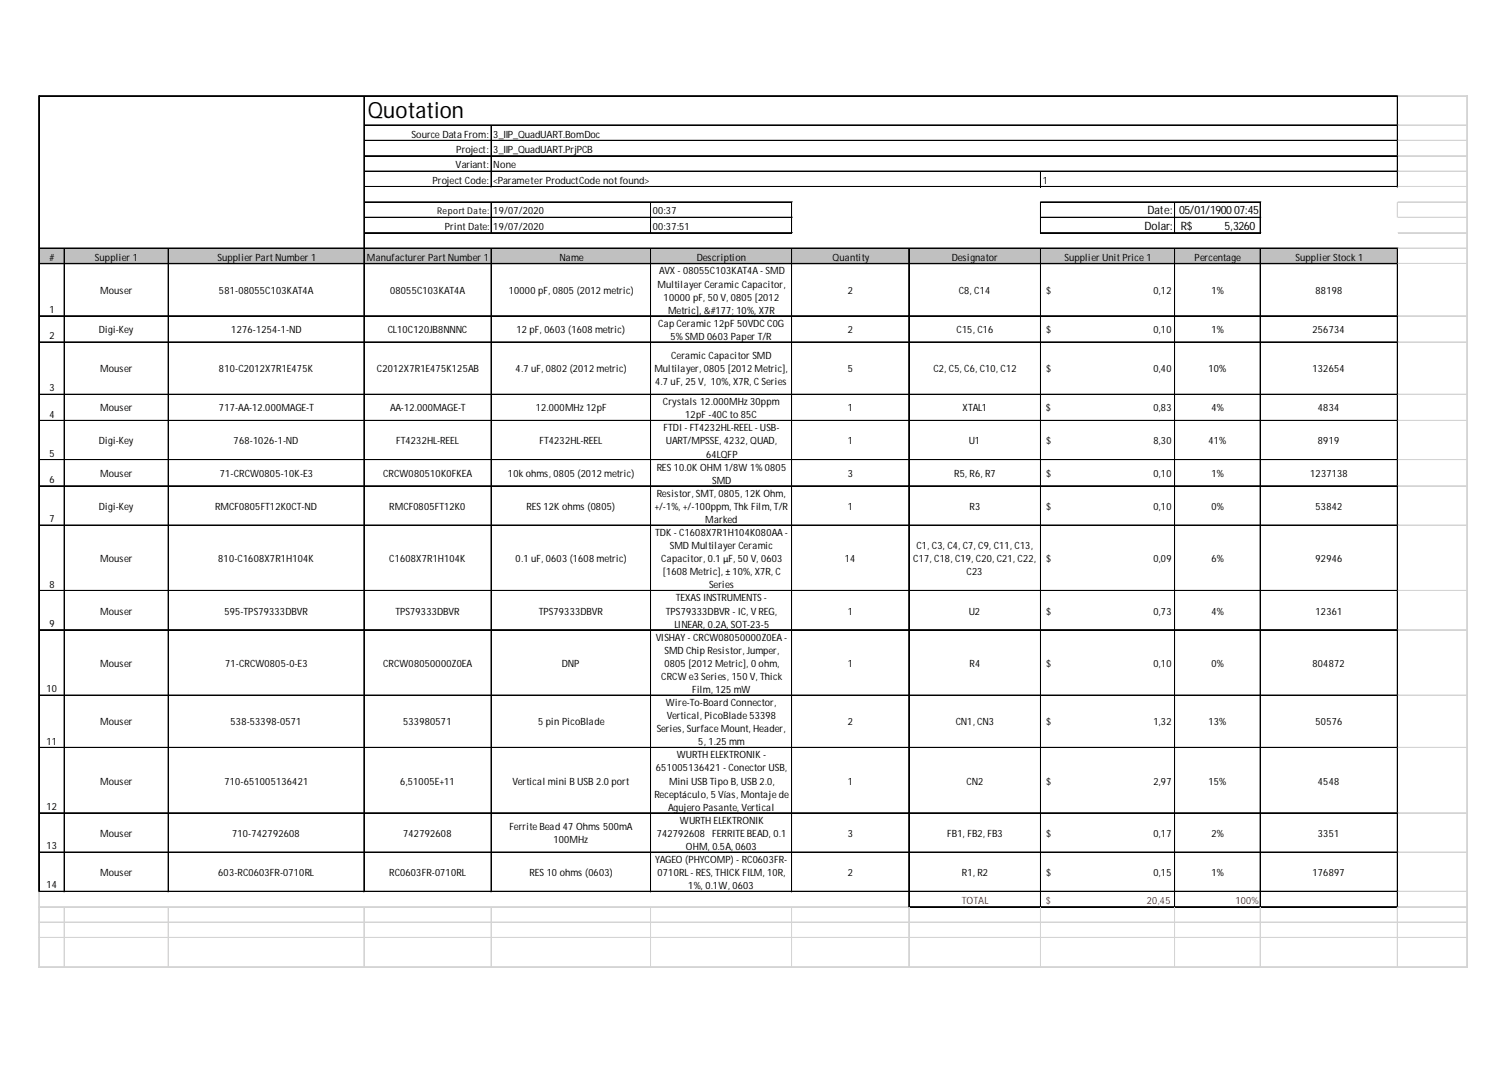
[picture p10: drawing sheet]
<svg xmlns="http://www.w3.org/2000/svg" width="297mm" height="210mm" viewBox="0 0 297 210" stroke-linecap="round" stroke-linejoin="round" font-family="sans-serif">
<defs><g id="words">
<text font-size="4.4" x="72.4" y="23.2">Quotation</text>
<g font-size="2.3">
<text x="225.3" y="45.2">Dolar:</text>
<text x="225.9" y="42.2">Date:</text>
<text x="232.1" y="42.2">05/01/190007:45</text>
<text x="232.4" y="45.2">R$</text>
<text x="241.1" y="45.2">5,3260</text>
</g>
<g font-size="2">
<text x="81" y="27.1">Source Data From:</text>
<text x="97.1" y="27.1">3_IIP_QuadUART.BomDoc</text>
<text x="89.7" y="33.1">Variant:</text>
<text x="89.8" y="30.1">Project:</text>
<text x="97.1" y="30.1">3_IIP_QuadUART.PrjPCB</text>
<text x="97.1" y="33.1">None</text>
<text x="85.1" y="36.2">Project Code:</text>
<text x="97.1" y="36.2">&lt;Parameter ProductCode not found&gt;</text>
<text x="205.3" y="36.2">1</text>
<text x="87.5" y="45.3">PrintDate:</text>
<text x="97.1" y="42.2">19/07/2020</text>
<text x="97.1" y="45.3">19/07/2020</text>
<text x="128.5" y="42.2">00:37</text>
<text x="128.5" y="45.3">00:37:51</text>
<text x="9.7" y="51.3">#</text>
<text x="18.7" y="51.3">Supplier 1</text>
<text x="42.8" y="51.3">Supplier PartNumber 1</text>
<text x="72.2" y="51.3">Manufacturer PartNumber 1</text>
<text x="110.2" y="51.3">Name</text>
<text x="137.2" y="51.3">Description</text>
<text x="163.9" y="51.3">Quantity</text>
<text x="187.4" y="51.3">Designator</text>
<text x="209.5" y="51.3">Supplier UnitPrice 1</text>
<text x="235.1" y="51.3">Percentage</text>
<text x="255" y="51.3">Supplier Stock 1</text>
<text x="19.7" y="57.8">Mouser</text>
<text x="43.1" y="57.8">581-08055C103KAT4A</text>
<text x="76.8" y="57.8">08055C103KAT4A</text>
<text x="100.1" y="57.8">10000pF, 0805 (2012metric)</text>
<text x="129.4" y="56.6">Multilayer Ceramic Capacitor,</text>
<text x="129.7" y="54">AVX - 08055C103KAT4A - SMD</text>
<text x="130.6" y="59.2">10000pF, 50V, 0805 [2012</text>
<text x="166.9" y="57.8">2</text>
<text x="188.7" y="57.8">C8, C14</text>
<text x="205.9" y="57.8">$</text>
<text x="227.1" y="57.8">0,12</text>
<text x="238.5" y="57.8">1%</text>
<text x="259" y="57.8">88198</text>
<text x="9.7" y="61.6">1</text>
<text x="19.4" y="65.6">Digi-Key</text>
<text x="45.5" y="65.6">1276-1254-1-ND</text>
<text x="76.3" y="65.6">CL10C120JB8NNNC</text>
<text x="101.7" y="65.6">12 pF, 0603 (1608metric)</text>
<text x="129.6" y="64.3">Cap Ceramic 12pF 50VDC C0G</text>
<text x="131.5" y="61.8">Metric], &amp;#177; 10%, X7R</text>
<text x="166.9" y="65.6">2</text>
<text x="188.3" y="65.6">C15, C16</text>
<text x="205.9" y="65.6">$</text>
<text x="227.1" y="65.6">0,10</text>
<text x="238.5" y="65.6">1%</text>
<text x="258.4" y="65.6">256734</text>
<text x="9.7" y="66.8">2</text>
<text x="132" y="66.9">5%SMD 0603 Paper T/R</text>
<text x="132.1" y="70.7">Ceramic Capacitor SMD</text>
<text x="9.7" y="77.1">3</text>
<text x="19.7" y="73.3">Mouser</text>
<text x="43.1" y="73.3">810-C2012X7R1E475K</text>
<text x="74.2" y="73.3">C2012X7R1E475K125AB</text>
<text x="101.5" y="73.3">4.7 uF, 0802 (2012metric)</text>
<text x="128.8" y="73.3">Multilayer, 0805 [2012Metric],</text>
<text x="129" y="75.9">4.7 uF, 25V, 10%, X7R, C Series</text>
<text x="166.9" y="73.3">5</text>
<text x="183.7" y="73.3">C2, C5, C6, C10, C12</text>
<text x="205.9" y="73.3">$</text>
<text x="227.1" y="73.3">0,40</text>
<text x="237.9" y="73.3">10%</text>
<text x="258.4" y="73.3">132654</text>
<text x="9.7" y="82.2">4</text>
<text x="19.7" y="81">Mouser</text>
<text x="43.1" y="81">717-AA-12.000MAGE-T</text>
<text x="76.8" y="81">AA-12.000MAGE-T</text>
<text x="105.4" y="81">12.000MHz 12pF</text>
<text x="130.5" y="79.8">Crystals 12.000MHz 30ppm</text>
<text x="134.9" y="82.4">12pF -40C to 85C</text>
<text x="166.9" y="81">1</text>
<text x="189.5" y="81">XTAL1</text>
<text x="205.9" y="81">$</text>
<text x="227.1" y="81">0,83</text>
<text x="238.5" y="81">4%</text>
<text x="259.4" y="81">4834</text>
<text x="9.7" y="89.9">5</text>
<text x="19.4" y="87.5">Digi-Key</text>
<text x="46" y="87.5">768-1026-1-ND</text>
<text x="78" y="87.5">FT4232HL-REEL</text>
<text x="106.2" y="87.5">FT4232HL-REEL</text>
<text x="130.6" y="84.9">FTDI - FT4232HL-REEL- USB-</text>
<text x="131.1" y="87.5">UART/MPSSE, 4232, QUAD,</text>
<text x="166.9" y="87.5">1</text>
<text x="190.7" y="87.5">U1</text>
<text x="205.9" y="87.5">$</text>
<text x="227.1" y="87.5">8,30</text>
<text x="237.9" y="87.5">41%</text>
<text x="259.4" y="87.5">8919</text>
<text x="9.7" y="95.1">6</text>
<text x="19.7" y="93.9">Mouser</text>
<text x="43.3" y="93.9">71-CRCW0805-10K-E3</text>
<text x="75.4" y="93.9">CRCW080510K0FKEA</text>
<text x="100" y="93.9">10k ohms, 0805 (2012metric)</text>
<text x="129.3" y="92.7">RES 10.0K OHM 1/8W 1%0805</text>
<text x="139" y="90.1">64LQFP</text>
<text x="140.2" y="95.3">SMD</text>
<text x="166.9" y="93.9">3</text>
<text x="187.8" y="93.9">R5, R6, R7</text>
<text x="205.9" y="93.9">$</text>
<text x="227.1" y="93.9">0,10</text>
<text x="238.5" y="93.9">1%</text>
<text x="257.9" y="93.9">1237138</text>
<text x="19.4" y="100.4">Digi-Key</text>
<text x="42.3" y="100.4">RMCF0805FT12K0CT-ND</text>
<text x="76.6" y="100.4">RMCF0805FT12K0</text>
<text x="103.6" y="100.4">RES 12K ohms (0805)</text>
<text x="128.8" y="100.4">+/-1%, +/-100ppm, Thk Film, T/R</text>
<text x="129.3" y="97.8">Resistor, SMT, 0805, 12K Ohm,</text>
<text x="166.9" y="100.4">1</text>
<text x="190.9" y="100.4">R3</text>
<text x="205.9" y="100.4">$</text>
<text x="227.1" y="100.4">0,10</text>
<text x="238.5" y="100.4">0%</text>
<text x="259" y="100.4">53842</text>
<text x="9.7" y="102.8">7</text>
<text x="129" y="105.6">TDK - C1608X7R1H104K080AA -</text>
<text x="138.8" y="103">Marked</text>
<text x="19.7" y="110.7">Mouser</text>
<text x="43" y="110.7">810-C1608X7R1H104K</text>
<text x="76.6" y="110.7">C1608X7R1H104K</text>
<text x="101.5" y="110.7">0.1 uF, 0603 (1608metric)</text>
<text x="130.2" y="110.7">Capacitor, 0.1 µF, 50V, 0603</text>
<text x="130.5" y="113.3">[1608Metric], ± 10%, X7R, C</text>
<text x="131.8" y="108.1">SMD Multilayer Ceramic</text>
<text x="166.3" y="110.7">14</text>
<text x="179.8" y="110.7">C17, C18, C19, C20, C21, C22,</text>
<text x="180.4" y="108.1">C1, C3, C4, C7, C9, C11, C13,</text>
<text x="190.2" y="113.3">C23</text>
<text x="205.9" y="110.7">$</text>
<text x="227.1" y="110.7">0,09</text>
<text x="238.5" y="110.7">6%</text>
<text x="259" y="110.7">92946</text>
<text x="9.7" y="115.7">8</text>
<text x="133.1" y="118.4">TEXAS INSTRUMENTS -</text>
<text x="139.6" y="115.9">Series</text>
<text x="9.7" y="123.4">9</text>
<text x="19.7" y="121">Mouser</text>
<text x="44.2" y="121">595-TPS79333DBVR</text>
<text x="77.8" y="121">TPS79333DBVR</text>
<text x="106.1" y="121">TPS79333DBVR</text>
<text x="131.1" y="121">TPS79333DBVR - IC, V REG,</text>
<text x="132.8" y="123.6">LINEAR, 0.2A, SOT-23-5</text>
<text x="166.9" y="121">1</text>
<text x="190.7" y="121">U2</text>
<text x="205.9" y="121">$</text>
<text x="227.1" y="121">0,73</text>
<text x="238.5" y="121">4%</text>
<text x="259" y="121">12361</text>
<text x="19.7" y="131.3">Mouser</text>
<text x="44.3" y="131.3">71-CRCW0805-0-E3</text>
<text x="75.4" y="131.3">CRCW08050000Z0EA</text>
<text x="110.6" y="131.3">DNP</text>
<text x="129.1" y="126.2">VISHAY- CRCW08050000Z0EA -</text>
<text x="130.8" y="128.7">SMD Chip Resistor, Jumper,</text>
<text x="130.8" y="131.3">0805 [2012Metric], 0ohm,</text>
<text x="166.9" y="131.3">1</text>
<text x="190.9" y="131.3">R4</text>
<text x="205.9" y="131.3">$</text>
<text x="227.1" y="131.3">0,10</text>
<text x="238.5" y="131.3">0%</text>
<text x="258.4" y="131.3">804872</text>
<text x="9.1" y="136.3">10</text>
<text x="130.2" y="133.9">CRCWe3Series, 150V, Thick</text>
<text x="136.2" y="136.5">Film, 125mW</text>
<text x="19.7" y="142.8">Mouser</text>
<text x="45.4" y="142.8">538-53398-0571</text>
<text x="79.4" y="142.8">533980571</text>
<text x="105.9" y="142.8">5 pin PicoBlade</text>
<text x="131.1" y="139">Wire-To-Board Connector,</text>
<text x="131.2" y="141.6">Vertical, PicoBlade 53398</text>
<text x="166.9" y="142.8">2</text>
<text x="188.1" y="142.8">CN1, CN3</text>
<text x="205.9" y="142.8">$</text>
<text x="227.1" y="142.8">1,32</text>
<text x="237.9" y="142.8">13%</text>
<text x="259" y="142.8">50576</text>
<text x="9.1" y="146.6">11</text>
<text x="129.3" y="144.2">Series, SurfaceMount, Header,</text>
<text x="133.2" y="149.3">WURTH ELEKTRONIK -</text>
<text x="137.5" y="146.8">5, 1.25mm</text>
<text x="19.7" y="154.5">Mouser</text>
<text x="44.2" y="154.5">710-651005136421</text>
<text x="78.8" y="154.5">6,51005E+11</text>
<text x="100.9" y="154.5">Vertical mini B USB 2.0port</text>
<text x="129.1" y="151.9">651005136421 - Conector USB,</text>
<text x="131.7" y="154.5">Mini USB Tipo B, USB 2.0,</text>
<text x="166.9" y="154.5">1</text>
<text x="190.2" y="154.5">CN2</text>
<text x="205.9" y="154.5">$</text>
<text x="227.1" y="154.5">2,97</text>
<text x="237.9" y="154.5">15%</text>
<text x="259.4" y="154.5">4548</text>
<text x="9.1" y="159.5">12</text>
<text x="128.8" y="157.1">Receptáculo, 5Vías, Montaje de</text>
<text x="131.5" y="159.6">Agujero Pasante, Vertical</text>
<text x="9.1" y="167.2">13</text>
<text x="19.7" y="164.8">Mouser</text>
<text x="45.7" y="164.8">710-742792608</text>
<text x="79.4" y="164.8">742792608</text>
<text x="100.3" y="163.4">FerriteBead 47 Ohms 500mA</text>
<text x="108.9" y="166">100MHz</text>
<text x="129.3" y="164.8">742792608 FERRITE BEAD, 0.1</text>
<text x="133.8" y="162.2">WURTH ELEKTRONIK</text>
<text x="135" y="167.4">OHM, 0.5A, 0603</text>
<text x="166.9" y="164.8">3</text>
<text x="186.5" y="164.8">FB1, FB2, FB3</text>
<text x="205.9" y="164.8">$</text>
<text x="227.1" y="164.8">0,17</text>
<text x="238.5" y="164.8">2%</text>
<text x="259.4" y="164.8">3351</text>
<text x="19.7" y="172.5">Mouser</text>
<text x="43" y="172.5">603-RC0603FR-0710RL</text>
<text x="76.6" y="172.5">RC0603FR-0710RL</text>
<text x="104.2" y="172.5">RES 10ohms (0603)</text>
<text x="129" y="169.9">YAGEO (PHYCOMP) - RC0603FR-</text>
<text x="129.4" y="172.5">0710RL- RES, THICK FILM, 10R,</text>
<text x="166.9" y="172.5">2</text>
<text x="189.3" y="172.5">R1, R2</text>
<text x="205.9" y="172.5">$</text>
<text x="227.1" y="172.5">0,15</text>
<text x="238.5" y="172.5">1%</text>
<text x="258.4" y="172.5">176897</text>
<text x="9.1" y="174.9">14</text>
<text x="135.5" y="175.1">1%, 0.1W, 0603</text>
</g>
<g font-size="2" fill="#f00">
<text x="189.3" y="178">TOTAL</text>
<text x="205.9" y="178">$</text>
<text x="225.7" y="178">20,45</text>
<text x="243.2" y="178">100%</text>
</g>
<text font-size="1.8" x="86" y="42.2">Report Date:</text>
</g></defs>
<path d="M7.7 48.8h267.5v3.2h-267.5z" fill="#c0c0c0"/>
<g fill="none" stroke="#000" stroke-width=".2">
<path d="M7.6 18.8v156.8M7.7 18.8v156.8M7.8 18.8h267.4M7.8 18.9h267.4M71.6 19v156.6M71.7 19v156.6M275 19v17.9M275.1 19v17.9M71.8 24.6h203.4M71.8 24.7h203.4M71.8 27.6h203.4M71.8 27.7h203.4"/>
<path d="M71.8 30.7h203.4M71.8 33.7h203.4M71.8 33.8h203.4M71.8 36.7h203.4M71.8 36.8h203.4M71.8 39.7h84.2M71.8 39.8h84.2M96.7 24.7v12.2M96.7 39.9v6.1M128.1 39.9v6.1M155.8 39.9v6.1M155.9 39.9v6.1"/>
<path d="M204.8 33.8v3.1M204.8 39.7v6.3M204.9 33.8v3.1M204.9 39.7v6.3M205 39.7h43.2M205 39.8h43.2M231.2 39.9v6.1M231.3 39.9v6.1M248 39.9v6.1M248.1 39.9v6.1M7.8 48.8h267.4M7.8 48.9h267.4"/>
<path d="M7.8 51.9h267.4M12.6 49v126.6M12.7 49v126.6M33.1 49v126.6M33.2 49v126.6M71.8 42.8h84.2M71.8 45.8h84.2M71.8 45.9h84.2M96.7 49v126.6M128.1 49v126.6M155.8 49v126.6M155.9 49v126.6"/>
<path d="M178.9 49v129.7M204.8 49v129.7M204.9 49v129.7M205 42.8h43.2M205 45.8h43.2M205 45.9h43.2M231.2 49v129.7M231.3 49v129.7M248 49v129.7M248.1 49v129.7M275 49v129.7M275.1 49v129.7"/>
<path d="M7.8 62.2h267.4M7.8 67.3h267.4M7.8 67.4h267.4M7.8 77.6h267.4M7.8 77.7h267.4M7.8 82.8h267.4M7.8 90.5h267.4M7.8 90.6h267.4M7.8 95.6h267.4M7.8 95.7h267.4M7.8 103.4h267.4M7.8 103.5h267.4"/>
<path d="M7.8 116.3h267.4M7.8 124h267.4M7.8 124.1h267.4M7.8 136.9h267.4M7.8 147.2h267.4M7.8 160h267.4M7.8 160.1h267.4M7.8 167.8h267.4M7.8 175.5h267.4M7.8 175.6h267.4M179 178.5h96.2M179 178.6h96.2"/>
</g>
<g fill="none" stroke="#d4d4d4" stroke-width=".2">
<path d="M275.2 18.8h13.7M275.2 18.9h13.7M288.7 18.8v171.7M288.8 18.8v171.7M275 39.9v2.9M275.1 39.9v2.9M275.2 24.6h13.7M275.2 24.7h13.7M275.2 27.6h13.7M275.2 27.7h13.7M275.2 30.7h13.7M275.2 33.7h13.7"/>
<path d="M275.2 33.8h13.7M275.2 36.7h13.7M275.2 36.8h13.7M275.2 39.7h13.7M275.2 39.8h13.7M275.2 42.8h13.7M275.2 45.8h13.7M275.2 45.9h13.7M275.2 48.8h13.7M275.2 48.9h13.7M275.2 51.9h13.7M275.2 62.2h13.7"/>
<path d="M275.2 67.3h13.7M275.2 67.4h13.7M275.2 77.6h13.7M275.2 77.7h13.7M275.2 82.8h13.7M275.2 90.5h13.7M275.2 90.6h13.7M275.2 95.6h13.7M275.2 95.7h13.7M275.2 103.4h13.7M275.2 103.5h13.7M275.2 116.3h13.7"/>
<path d="M275.2 124h13.7M275.2 124.1h13.7M275.2 136.9h13.7M275.2 147.2h13.7M7.6 178.5h171.3M7.6 178.6h171.3M7.6 175.6v14.9M7.7 175.6v14.9M12.6 178.7v11.8M12.7 178.7v11.8M33.1 178.7v11.8M33.2 178.7v11.8"/>
<path d="M71.6 178.7v11.8M71.7 178.7v11.8M96.7 178.7v11.8M128.1 178.7v11.8M155.8 178.7v11.8M155.9 178.7v11.8M178.9 178.7v11.8M204.8 178.7v11.8M204.9 178.7v11.8M231.2 178.7v11.8M231.3 178.7v11.8M248 178.7v11.8"/>
<path d="M248.1 178.7v11.8M275 178.7v11.8M275.1 178.7v11.8M275.2 178.5h13.7M275.2 178.6h13.7M275.2 160h13.7M275.2 160.1h13.7M275.2 167.8h13.7M275.2 175.5h13.7M275.2 175.6h13.7M7.6 181.6h281.3M7.6 184.6h281.3"/>
<path d="M7.6 184.7h281.3M7.6 190.3h281.3M7.6 190.4h281.3"/>
</g>
<use href="#words"/>
</svg>
